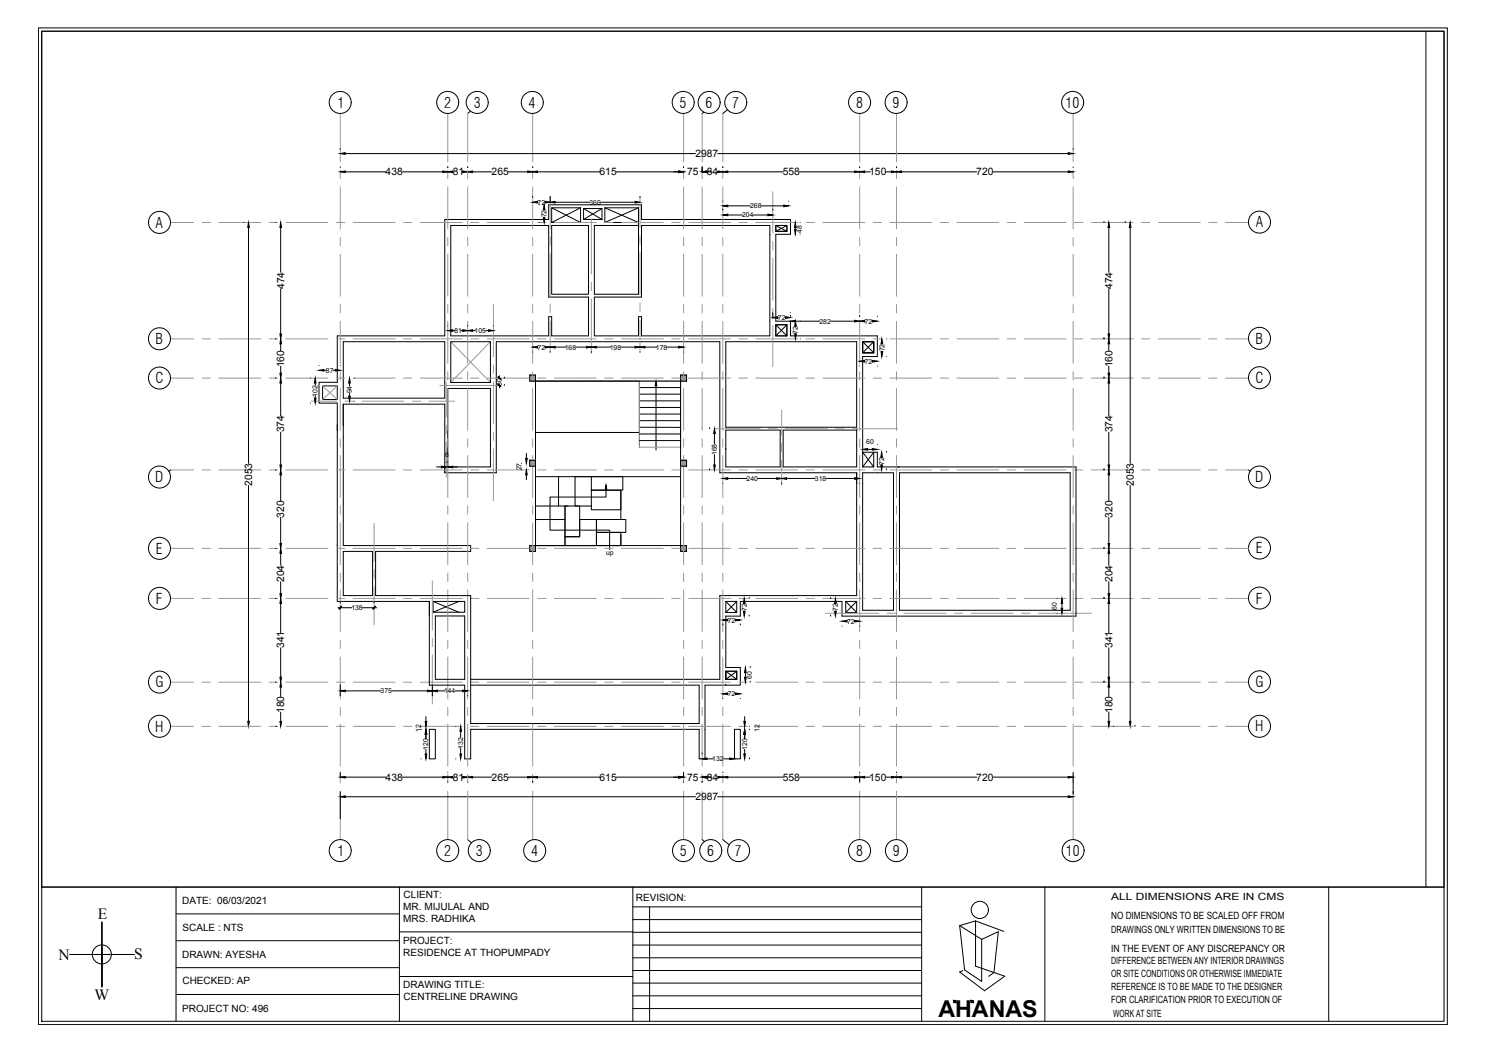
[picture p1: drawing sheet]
<svg xmlns="http://www.w3.org/2000/svg" width="420mm" height="297mm" viewBox="0 0 420 297" stroke-linecap="round" stroke-linejoin="round" font-family="sans-serif">
<defs><g id="words">
<text font-size="6.6" x="265.3" y="287.5">AHANAS</text>
<g font-size="4.4">
<text x="27.7" y="259.8">E</text>
<text x="16.6" y="271.3">N</text>
<text x="38" y="271.1">S</text>
<text x="26.7" y="282.7">W</text>
</g>
<g font-size="4.2">
<text x="95.4" y="30.5">1</text>
<text x="125.6" y="30.5">2</text>
<text x="133.9" y="30.4">3</text>
<text x="149.5" y="30.5">4</text>
<text x="192.1" y="30.4">5</text>
<text x="199.5" y="30.4">6</text>
<text x="207" y="30.5">7</text>
<text x="242" y="30.4">8</text>
<text x="252.3" y="30.4">9</text>
<text x="301.3" y="30.4">10</text>
<text x="44" y="64.4">A</text>
<text x="355" y="64.3">A</text>
<text x="43.9" y="97.3">B</text>
<text x="355" y="97.1">B</text>
<text x="43.9" y="108.3">C</text>
<text x="355" y="108.3">C</text>
<text x="43.9" y="136.3">D</text>
<text x="354.9" y="136.3">D</text>
<text x="44.1" y="156.5">E</text>
<text x="355.1" y="156.4">E</text>
<text x="44.1" y="170.6">F</text>
<text x="355.1" y="170.6">F</text>
<text x="43.9" y="194.3">G</text>
<text x="355" y="194.1">G</text>
<text x="43.9" y="206.8">H</text>
<text x="354.9" y="206.7">H</text>
<text x="95.4" y="241.9">1</text>
<text x="125.6" y="241.9">2</text>
<text x="134.5" y="241.9">3</text>
<text x="150.2" y="241.9">4</text>
<text x="192.3" y="241.9">5</text>
<text x="199.9" y="241.9">6</text>
<text x="207.8" y="241.9">7</text>
<text x="242" y="241.9">8</text>
<text x="252.5" y="241.9">9</text>
<text x="301.4" y="241.9">10</text>
</g>
<g font-size="2.9">
<text x="196.6" y="44.4">2987</text>
<text x="109" y="49.6">438</text>
<text x="128" y="49.6">81</text>
<text x="139" y="49.6">265</text>
<text x="169.5" y="49.6">615</text>
<text x="194.3" y="49.6">75</text>
<text x="199.8" y="49.6">84</text>
<text x="221.3" y="49.6">558</text>
<text x="245.8" y="49.6">150</text>
<text x="276" y="49.6">720</text>
<text x="80.4" y="81.7" transform="rotate(-90 80.4 81.7)">474</text>
<text x="314.6" y="81.7" transform="rotate(-90 314.6 81.7)">474</text>
<text x="80.4" y="103.8" transform="rotate(-90 80.4 103.8)">160</text>
<text x="314.6" y="103.8" transform="rotate(-90 314.6 103.8)">160</text>
<text x="80.4" y="122.2" transform="rotate(-90 80.4 122.2)">374</text>
<text x="314.6" y="122.2" transform="rotate(-90 314.6 122.2)">374</text>
<text x="71.3" y="137.3" transform="rotate(-90 71.3 137.3)">2053</text>
<text x="320.6" y="137.3" transform="rotate(-90 320.6 137.3)">2053</text>
<text x="80.4" y="146.3" transform="rotate(-90 80.4 146.3)">320</text>
<text x="314.6" y="146.3" transform="rotate(-90 314.6 146.3)">320</text>
<text x="80.4" y="164.5" transform="rotate(-90 80.4 164.5)">204</text>
<text x="314.6" y="164.5" transform="rotate(-90 314.6 164.5)">204</text>
<text x="80.4" y="183.2" transform="rotate(-90 80.4 183.2)">341</text>
<text x="314.6" y="183.2" transform="rotate(-90 314.6 183.2)">341</text>
<text x="80.4" y="201.6" transform="rotate(-90 80.4 201.6)">180</text>
<text x="314.6" y="201.6" transform="rotate(-90 314.6 201.6)">180</text>
<text x="109" y="220.7">438</text>
<text x="128" y="220.7">81</text>
<text x="139" y="220.7">265</text>
<text x="169.5" y="220.7">615</text>
<text x="194.3" y="220.7">75</text>
<text x="199.8" y="220.7">84</text>
<text x="221.3" y="220.7">558</text>
<text x="245.8" y="220.7">150</text>
<text x="276" y="220.7">720</text>
<text x="196.6" y="226.2">2987</text>
</g>
<g font-size="2.8">
<text x="51.5" y="255.5">DATE: 06/03/2021</text>
<text x="114" y="257.1">MR. MIJULAL AND</text>
<text x="114.1" y="253.7">CLIENT:</text>
<text x="179.8" y="254.6">REVISION:</text>
<text x="314.2" y="254.3">ALL DIMENSIONS ARE IN CMS</text>
<text x="51.6" y="263.1">SCALE : NTS</text>
<text x="114" y="260.5">MRS. RADHIKA</text>
<text x="314.2" y="263.7">DRAWINGS ONLY WRITTEN DIMENSIONS TO BE</text>
<text x="314.2" y="259.7">NO DIMENSIONS TO BE SCALED OFF FROM</text>
<text x="114" y="266.7">PROJECT:</text>
<text x="314.2" y="269">IN THE EVENT OF ANY DISCREPANCY OR</text>
<text x="51.5" y="270.7">DRAWN: AYESHA</text>
<text x="114" y="270.1">RESIDENCE AT THOPUMPADY</text>
<text x="314.2" y="272.4">DIFFERENCE BETWEEN ANY INTERIOR DRAWINGS</text>
<text x="51.6" y="278.2">CHECKED: AP</text>
<text x="114" y="279.2">DRAWING TITLE:</text>
<text x="314.2" y="279.9">REFERENCE IS TO BE MADE TO THE DESIGNER</text>
<text x="314.2" y="276.2">OR SITE CONDITIONS OR OTHERWISE IMMEDIATE</text>
<text x="51.5" y="286.1">PROJECT NO: 496</text>
<text x="114.1" y="282.6">CENTRELINE DRAWING</text>
<text x="314.2" y="283.6">FOR CLARIFICATION PRIOR TO EXECUTION OF</text>
<text x="314.7" y="287.3">WORK AT SITE</text>
</g>
<g font-size="1.9">
<text x="152" y="57.8">72</text>
<text x="166.7" y="57.8">366</text>
<text x="212.1" y="58.9">268</text>
<text x="154.5" y="61.4" transform="rotate(-90 154.5 61.4)">72</text>
<text x="209.8" y="61.4">204</text>
<text x="226.7" y="65.8" transform="rotate(-90 226.7 65.8)">48</text>
<text x="128.5" y="94.1">81</text>
<text x="134.2" y="94.1">105</text>
<text x="219.9" y="90.4">72</text>
<text x="225.6" y="94.3" transform="rotate(-90 225.6 94.3)">72</text>
<text x="231.7" y="91.5">282</text>
<text x="244.5" y="91.5">72</text>
<text x="152" y="98.8">72</text>
<text x="159.7" y="98.8">168</text>
<text x="172.4" y="98.8">198</text>
<text x="185.4" y="98.8">178</text>
<text x="250" y="99.3" transform="rotate(-90 250 99.3)">72</text>
<text x="92.1" y="105.3">87</text>
<text x="244.5" y="102.8">72</text>
<text x="89.8" y="112.1" transform="rotate(-90 89.8 112.1)">102</text>
<text x="99.5" y="111.2" transform="rotate(-90 99.5 111.2)">94</text>
<text x="141.9" y="109" transform="rotate(-90 141.9 109)">30</text>
<text x="244.9" y="125.6">60</text>
<text x="125.8" y="129.1">6</text>
<text x="202.7" y="128.7" transform="rotate(-90 202.7 128.7)">168</text>
<text x="250" y="131.4" transform="rotate(-90 250 131.4)">72</text>
<text x="147.4" y="132.9" transform="rotate(-90 147.4 132.9)">27</text>
<text x="211.1" y="135.9">240</text>
<text x="230.4" y="135.9">318</text>
<text x="171.4" y="156.9">up</text>
<text x="99.3" y="172.4">138</text>
<text x="211.1" y="172.7" transform="rotate(-90 211.1 172.7)">72</text>
<text x="236.9" y="172.7" transform="rotate(-90 236.9 172.7)">72</text>
<text x="298.8" y="172.3" transform="rotate(-90 298.8 172.3)">60</text>
<text x="205.8" y="176">72</text>
<text x="239.5" y="176.2">72</text>
<text x="212.5" y="191.9" transform="rotate(-90 212.5 191.9)">60</text>
<text x="107.6" y="195.9">375</text>
<text x="125.5" y="196">144</text>
<text x="205.8" y="196.8">72</text>
<text x="119" y="206.9" transform="rotate(-90 119 206.9)">12</text>
<text x="214.7" y="206.9" transform="rotate(-90 214.7 206.9)">12</text>
<text x="121.1" y="212" transform="rotate(-90 121.1 212)">120</text>
<text x="130.9" y="211.6" transform="rotate(-90 130.9 211.6)">132</text>
<text x="201.4" y="215.2">132</text>
<text x="211.2" y="212" transform="rotate(-90 211.2 212)">120</text>
</g>
</g></defs>
<!-- layer: ADFS_WALL -->
<g fill="none" stroke="#000" stroke-width=".28">
<path d="M156 58.7h8.2v4.2h-8.2zM165 58.9h5.2v3.1h-5.2zM125.8 62h29.3v-4.1h26.3v4.1h42.1v4.2h-4.1v24.6h4.1v4.1h24.6v5.9h-4.2v31.2h3.1v-4.2h1.1v4.2h56.1v42.1h-66.1v-4.1h-28.8v4.1h-4.1v14.6h4.1v4.9h-10v20.9h-1.6v-8.4h-64.6v8.4h-1.7v-20.9h-10v-23.6h-26v-56.1h-5.2v-5.9h5.2v-13.1h30.4zM127.5 63.7h27.6v20.3h11.3v10.9h-10.4v-5.4h-.9v5.4h-27.6zM156 63.7h10.4v19.5h-10.4zM180.5 62.9h-9.5v-4.2h9.5v24.5h-12.5v-19.5h12.5M181.4 63.7h36.3v31.2h-36.3v-5.4h-.9v5.4h-12.5v-10.9h13.4zM219.4 63.7h3.1v1.7h-3.1zM97.1 96.6h28.7v15.9h-28.7zM127.5 96.6h11.2v11.5h-11.2zM205.2 96.6h37v24.1h-37zM219.4 91.8h3.1v3.1h-3.1z"/>
<path d="M243.9 96.6h3.1v3.1h-3.1zM91.2 109.1h4.2v3.8h-4.2zM126.6 109.8h12.1v22.2h-12.1zM149.8 106h1.6v1.7h-1.6zM151.4 107.7h41v46.5h-41zM192.4 106h1.7v1.7h-1.7zM126.6 132h.1M149.8 130.1h1.6v1.7h-1.6zM192.4 130.1h1.7v1.7h-1.7zM205.2 127.1h.1M205.2 121.6h15.4v10.4h-15.4zM221.4 121.6h20.8v10.4h-20.8z"/>
<path d="M242.2 121.6h.1M243.9 133.6h8.7v38.9h-8.7zM254.3 133.6h48.3v38.9h-48.3zM97.1 155.8h8.3v12.5h-8.3zM149.8 154.2h1.6v1.6h-1.6zM192.4 154.2h1.7v1.6h-1.7zM122.5 170h8.9v3h-8.9zM123.1 174.1h8.3v17.9h-8.3zM205.2 170h3.1v3.1h-3.1zM239.1 170h3.1v3.1h-3.1zM133.1 192h70.4v-23.7h38.7v-34.7h-38.7v-37h-63.2v37h-14.5v-19.4h-28.7v40h36v1.6h-26.9v12.5h26.9v36.2h64.6v-10.9h-64.6M205.2 193.6h.1"/>
<path d="M205.2 189.7h3.1v2.3h-3.1zM121.4 206.1h1.7v8.4h-1.7zM207.7 206.1h1.6v8.4h-1.6z"/>
</g>
<g fill="none" stroke="#989898" stroke-width=".28">
<path d="M127.5 96.6l11.2 11.5M138.7 96.6l-11.2 11.5M91.2 109.1l4.2 3.8M95.4 109.1l-4.2 3.8M149.8 106h.1M149.8 106.3l.3-.3-.3 .4M149.8 107.2l1.2-1.2-1.2 1.3M149.8 107.7l1.6-1.7-1.6 1.7M149.8 106v.1M149.8 107.7l1.6-1.6-1.6 1.6M149.9 106l-.1 .2 .1-.2M150 106l-.2 .2"/>
<path d="M150.1 106l-.3 .4M150.2 106l-.4 .5M150.2 107.7l1.2-1.2zM150.3 106l-.5 .6M150.3 107.7l1.1-1.1zM150.4 106l-.6 .7 .6-.7M150.5 106l-.7 .7M150.5 106l-.7 .8zM150.6 106l-.8 .9M150.6 107.7l.8-.8-.8 .8M150.7 106l-.9 1M150.7 107.7l.7-.8-.7 .8"/>
<path d="M150.7 106l-.9 1.1M150.8 106l-1 1.1zM150.9 106l-1.1 1.2M151 106l-1.2 1.4M151 107.7l.4-.4zM151.1 106l-1.3 1.5M151.1 107.7l.3-.3zM151.2 106l-1.4 1.5M151.3 106l-1.5 1.6 1.5-1.6M151.4 106l-1.6 1.7zM151.4 106.1l-1.6 1.6M151.4 106.1l-1.5 1.6z"/>
<path d="M151.4 106.3l-1.5 1.4M151.4 106.4l-1.4 1.3M151.4 106.4l-1.3 1.3M151.4 106.5l-1.1 1.2M151.4 106.6l-1 1.1 1-1M151.4 106.7l-1 1M151.4 106.8l-.9 .9M151.4 106.9l-.7 .8M151.4 107l-.7 .7zM151.4 107.1l-.6 .6M151.4 107.2l-.5 .5M151.4 107.3l-.5 .4"/>
<path d="M151.4 107.4l-.3 .3M151.4 107.5l-.2 .2 .2-.2M151.4 107.6l-.2 .1M151.4 107.7h-.1M151.4 107.7h.1M192.4 106h.1M192.4 106.1h.1M192.4 106.2l.2-.2zM192.4 106.3l.3-.3zM192.4 106.3l.4-.3-.4 .4M192.4 106.4l.4-.4zM192.4 106.4l.5-.4z"/>
<path d="M192.4 106.6l.6-.6zM192.4 106.7l.7-.7zM192.4 106.7l.8-.7zM192.4 106.9l1-.9zM192.4 107l1-1zM192.4 107.1l1.1-1.1zM192.4 107.2l1.2-1.2-1.2 1.2M192.4 107.2l1.3-1.2zM192.4 107.3l1.3-1.3zM192.4 107.4l1.4-1.4zM192.4 107.5l1.5-1.5zM192.4 107.6l1.6-1.6z"/>
<path d="M192.4 107.7l1.7-1.7-1.6 1.7M192.4 107.7l1.7-1.7-1.7 1.7M192.5 106l-.1 .1M192.6 106l-.2 .1M192.6 107.7l1.5-1.5-1.4 1.5M192.6 106l-.2 .2M192.7 107.7l1.4-1.4zM192.8 107.7l1.3-1.3zM192.9 106l-.5 .4M192.9 107.7l1.2-1.2zM192.9 106l-.5 .5M193 106l-.6 .6"/>
<path d="M193.1 106l-.7 .7M193.2 106l-.8 .8M193.3 107.7l.8-.8zM193.3 106l-.9 .8M193.4 107.7l.7-.8zM193.4 106l-1 1M193.5 106l-1.1 1.1M193.7 107.7l.4-.5zM193.7 106l-1.3 1.3M193.7 107.7l.4-.4zM193.8 106l-1.4 1.4M193.9 106l-1.5 1.5"/>
<path d="M194 106l-1.6 1.5M194 106l-1.6 1.6M194 107.7h.1M194.1 106.1l-1.6 1.6M194.1 106.4l-1.3 1.3M194.1 106.4l-1.2 1.3M194.1 106.5l-1.2 1.2 1.2-1.1M194.1 106.7l-1 1M194.1 106.7l-.9 1M194.1 106.8l-.9 .9zM194.1 106.8l-.9 .9M194.1 106.9l-.8 .8"/>
<path d="M194.1 107l-.7 .7M194.1 107.1l-.7 .6M194.1 107.2l-.6 .5M194.1 107.2l-.5 .5M194.1 107.3l-.4 .4M194.1 107.4l-.3 .3M194.1 107.4l-.3 .3zM194.1 107.5l-.2 .2 .2-.2M194.1 107.6l-.1 .1M194.1 107.7h.1M149.8 130.1h.1M149.8 130.1v.1"/>
<path d="M149.8 130.3l.2-.2-.2 .2M149.8 130.4l.3-.3-.3 .3M149.8 130.4l.3-.3-.3 .4M149.8 130.5l.4-.4zM149.8 130.6l.5-.5zM149.8 130.7l.6-.6zM149.8 130.8l.7-.7zM149.8 131l.9-.9-.9 .9M149.8 131.1l1-1-1 1M149.8 131.3l1.2-1.2-1.2 1.2M149.8 131.4l1.3-1.3zM149.8 131.5l1.4-1.4z"/>
<path d="M149.8 131.7l1.6-1.6zM149.8 131.8l1.6-1.7zM149.9 130.1l-.1 .1M150 130.1l-.2 .3M150.1 130.1l-.3 .3M150.2 130.1l-.4 .4M150.3 130.1l-.5 .5M150.4 130.1l-.6 .6 .6-.6M150.5 130.1l-.7 .7M150.6 130.1l-.8 .9M150.6 131.8l.8-.9-.8 .9M150.7 130.1l-.9 .9"/>
<path d="M150.7 130.1l-.9 1M150.8 130.1l-1 1.1M150.9 130.1l-1.1 1.2M151 130.1l-1.2 1.3M151 131.8l.4-.4zM151.1 130.1l-1.3 1.4M151.2 130.1l-1.4 1.5 1.5-1.5M151.3 130.1l-1.5 1.6M151.4 130.1l-1.6 1.7zM151.4 130.2l-1.6 1.6M151.4 130.3l-1.5 1.5M151.4 130.4l-1.4 1.4"/>
<path d="M151.4 130.5l-1.3 1.3M151.4 130.5l-1.2 1.3 1.2-1.2M151.4 130.7l-1.1 1.1M151.4 130.8l-1 1M151.4 130.9l-.9 .9M151.4 131l-.7 .8zM151.4 131.1l-.7 .7M151.4 131.2l-.6 .6M151.4 131.2l-.5 .6M151.4 131.3l-.5 .5M151.4 131.4l-.3 .4 .3-.3M151.4 131.5l-.2 .3"/>
<path d="M151.4 131.6l-.2 .2M151.4 131.7l-.1 .1M151.4 131.8h.1M192.4 130.1h.1M192.4 130.2l.2-.1-.2 .2M192.4 130.3l.3-.2-.3 .2M192.4 130.8l.8-.7-.8 .7M192.4 131.2l1.2-1.1-1.2 1.1M192.4 131.6l1.6-1.5-1.6 1.5M192.4 131.7l1.7-1.6-1.7 1.6M192.4 131.8l1.7-1.7-1.6 1.7M192.5 131.8l1.6-1.7z"/>
<path d="M192.6 131.8l1.5-1.6-1.5 1.6M192.7 130.1l-.3 .3M192.8 130.1l-.4 .3M192.9 130.1l-.5 .4M192.9 131.8l1.2-1.3zM193 130.1l-.6 .5M193 131.8l1.1-1.2zM193.1 130.1l-.7 .6M193.2 130.1l-.8 .9 .9-.9M193.4 130.1l-1 .9M193.4 131.8l.7-.8zM193.4 131.8l.7-.8-.6 .8"/>
<path d="M193.5 130.1l-1.1 1M193.6 130.1l-1.2 1.1M193.7 130.1l-1.3 1.2M193.8 130.1l-1.4 1.3M193.9 130.1l-1.5 1.4M194 130.1l-1.6 1.5M194 130.1l-1.6 1.6M194.1 130.3l-1.4 1.5M194.1 130.4l-1.3 1.4 1.3-1.3M194.1 130.6l-1.2 1.2M194.1 130.7l-1.1 1.1M194.1 130.7l-1 1.1"/>
<path d="M194.1 130.8l-.9 1M194.1 130.9l-.8 .9M194.1 131l-.8 .8M194.1 131.2l-.5 .6M194.1 131.2l-.4 .6M194.1 131.3l-.4 .5M194.1 131.4l-.3 .4M194.1 131.5l-.3 .3zM194.1 131.5l-.2 .3M194.1 131.5l-.1 .3M194.1 131.6l-.1 .2M194.1 131.7v.1"/>
<path d="M149.8 154.2h.1M149.8 154.4l.2-.2zM149.8 154.5l.3-.3zM149.8 154.6l.4-.4-.4 .4M149.8 154.7l.6-.5-.6 .5M149.8 154.7l.5-.5-.5 .5M149.8 154.8l.6-.6zM149.8 154.9l.7-.7zM149.8 155l.8-.8-.8 .8M149.8 155.1l.9-.9-.9 .9M149.8 155.2l1-1zM149.8 155.3l1.1-1.1z"/>
<path d="M149.8 155.5l1.3-1.3-1.3 1.3M149.8 155.5l1.4-1.3-1.4 1.4M149.8 155.5l1.4-1.3-1.4 1.3M149.8 155.6l1.4-1.4zM149.8 155.7l1.5-1.5zM149.8 155.8l1.6-1.6zM149.8 155.8l1.6-1.6-1.6 1.6M149.8 154.2v.1M149.8 155.8l1.6-1.6-1.5 1.6M149.9 154.2l-.1 .1zM149.9 155.8l1.5-1.5-1.5 1.5M149.9 154.2l-.1 .2"/>
<path d="M150 154.2l-.2 .2M150.1 154.2l-.3 .3M150.1 155.8l1.3-1.3-1.3 1.3M150.2 154.2l-.4 .4M150.2 155.8l1.2-1.2-1.2 1.2M150.3 155.8l1.1-1.1-1.1 1.1M150.4 155.8l1-1-1 1M150.4 154.2l-.6 .6M150.5 154.2l-.7 .8 .8-.8M150.6 155.8l.8-.8-.8 .8M150.7 154.2l-.9 .8M150.7 155.8l.7-.7-.7 .7"/>
<path d="M150.7 154.2l-.9 .9M150.7 155.8l.7-.6-.7 .6M150.8 154.2l-1 1M150.8 155.8l.6-.6-.5 .6M150.8 155.8l.6-.5-.6 .5M150.9 154.2l-1.1 1.1M150.9 154.2l-1.1 1.2M151 154.2l-1.2 1.2M151 155.8l.4-.3-.4 .3M151.1 155.8l.3-.3-.3 .3M151.2 155.8l.2-.2-.2 .2M151.2 154.2l-1.4 1.5"/>
<path d="M151.3 154.2l-1.5 1.6M151.4 154.2l-1.6 1.6zM151.4 154.4l-1.4 1.4zM151.4 154.4l-1.4 1.4M151.4 154.5l-1.3 1.3M151.4 154.6l-1.3 1.2M151.4 154.7l-1.2 1.1M151.4 154.7l-1.1 1.1M151.4 154.8l-1 1M151.4 154.8l-1 1zM151.4 154.9l-.9 .9 .9-.8M151.4 155l-.8 .8"/>
<path d="M151.4 155.1l-.7 .7M151.4 155.3l-.5 .5zM151.4 155.3l-.5 .5M151.4 155.4l-.4 .4M151.4 155.5l-.3 .3M151.4 155.6l-.2 .2M151.4 155.7l-.1 .1zM151.4 155.7l-.1 .1M151.4 155.8h.1M192.4 154.2h.1M192.4 154.3l.2-.1-.2 .1M192.4 154.4l.3-.2z"/>
<path d="M192.4 154.5l.4-.3zM192.4 154.6l.5-.4zM192.4 154.7l.5-.5zM192.4 154.8l.7-.6-.7 .6M192.4 154.9l.8-.7zM192.4 155l.8-.8zM192.4 155l.9-.8zM192.4 155.1l1-.9zM192.4 155.3l1.1-1.1-1.1 1.1M192.4 155.3l1.2-1.1zM192.4 155.5l1.4-1.3zM192.4 155.6l1.5-1.4-1.5 1.4"/>
<path d="M192.4 155.7l1.6-1.5zM192.4 155.8l1.7-1.6zM192.4 155.8l1.7-1.6-1.7 1.6M192.5 154.2h-.1M192.6 154.2l-.2 .1M192.6 155.8l1.5-1.5-1.5 1.5M192.6 154.2l-.2 .2M192.6 155.8l1.5-1.4-1.5 1.4M192.7 154.2l-.3 .2M192.7 155.8l1.4-1.3-1.4 1.3M192.8 154.2l-.4 .3M192.9 154.2l-.5 .4"/>
<path d="M192.9 155.8l1.2-1.2-1.2 1.2M192.9 154.2l-.5 .6 .7-.6-.7 .6M192.9 155.8l1.2-1.1-1.2 1.1M193 155.8l1.1-1-1.1 1M193.1 155.8l1-.9-1 .9M193.2 154.2l-.8 .7M193.2 155.8l.9-.8-.9 .8M193.2 154.2l-.8 .8M193.3 154.2l-.9 .9M193.3 155.8l.8-.7-.8 .7M193.4 154.2l-1 1M193.4 155.8l.7-.6-.7 .6"/>
<path d="M193.5 154.2l-1.1 1M193.5 155.8l.6-.5-.6 .5M193.5 154.2l-1.1 1.1M193.6 155.8l.5-.5-.5 .5M193.6 154.2l-1.2 1.2M193.7 154.2l-1.3 1.2zM193.7 155.8l.4-.4-.4 .4M193.7 154.2l-1.3 1.3M193.8 154.2l-1.4 1.5 1.6-1.5-1.6 1.5M193.8 155.8l.3-.3-.3 .3M193.9 155.8l.2-.2-.2 .2M194 155.8l.1-.1-.1 .1"/>
<path d="M194 154.2l-1.6 1.6M194 155.8h.1M194.1 154.2l-1.6 1.6zM194.1 154.3l-1.6 1.5M194.1 154.4l-1.5 1.4M194.1 154.4l-1.4 1.4M194.1 154.5l-1.3 1.3M194.1 154.6l-1.3 1.2M194.1 154.7l-1.2 1.1M194.1 154.7l-1.1 1.1M194.1 154.8l-1 1M194.1 155l-.9 .8 .9-.9-.9 .9"/>
<path d="M194.1 155.1l-.7 .7M194.1 155.2l-.7 .6M194.1 155.3l-.6 .5M194.1 155.4l-.5 .4M194.1 155.4l-.4 .4M194.1 155.5l-.4 .3M194.1 155.6l-.3 .2M194.1 155.7l-.2 .1M194.1 155.8h-.1M194.1 155.8h.1"/>
</g>
<!-- layer: ADFS_FURNITURE INTERIOR -->
<path d="M191.2 63.7h2.2" fill="none" stroke="#000" stroke-width=".28"/>
<!-- layer: ADFS_ELE4 -->
<g fill="none" stroke="#000" stroke-width=".28">
<path d="M219.4 63.7l3.1 1.7M222.5 63.7l-3.1 1.7M219.4 91.8l3.1 3.1M222.5 91.8l-3.1 3.1M243.9 96.6l3.1 3.1M247 96.6l-3.1 3.1M243.9 132l3.1-4.2h-3.1l3.1 4.2M122.5 170l7.2 3M129.7 170l-7.2 3M205.2 170l3.1 3.1M208.3 170l-3.1 3.1M239.1 170l3.1 3.1"/>
<path d="M242.2 170l-3.1 3.1M205.2 189.7l3.1 2.3M208.3 189.7l-3.1 2.3"/>
</g>
<!-- layer: ADFS_ELE3 -->
<path d="M156 58.7l8.2 4.2M164.2 58.7l-8.2 4.2M165 58.9l5.2 3.1M170.2 58.9l-5.2 3.1M171 58.7l9.5 4.2M180.5 58.7l-9.5 4.2" fill="none" stroke="#000" stroke-width=".28"/>
<!-- layer: ADFS_WINDOW -->
<g fill="none" stroke="#000" stroke-width=".28">
<path d="M180.8 107.7v18.7M180.8 109.5h11.6M180.8 111.4h11.6M180.8 113.3h11.6M180.8 115.2h11.6M180.8 117h11.6M180.8 118.9h11.6M151.4 122.2h29.4M151.4 134.7h41M157.9 134.7v8.3h2.7M167.2 134.7h-4.6v8.3h4.6v1.1h8.3v-5.6M167.2 134.7h8.9v3.8h-8.9z"/>
<path d="M167.2 138.5h8.3M167.2 138.5v4.5M175.5 138.5v8.3M180.8 120.7l11.6 .1M180.8 122.7h11.6M180.8 124.5h11.6M151.4 146.8h8.4v7.4h-8.4zM157.9 143h-6.5v3.8h8.4v-3.8M159.8 143h4.1v8.7h-4.1zM163.9 146.8h4.7v7.4h-8.8v-2.5h4.1zM168.6 150.5h6.9v3.7h-6.9zM168.6 146.8h8.3v3.7h-8.3z"/>
<path d="M175.5 151.1v3.1"/>
</g>
<!-- layer: 0area -->
<g fill="none" stroke="#000" stroke-width=".28">
<path d="M151.4 108.3v.1M151.4 108.5v.1M151.4 108.7v.6M151.4 109.4v.2M151.4 109.7v.1M151.4 109.9v.6M151.4 110.6v.2M151.4 110.9v.1M151.4 111.1v.6M151.4 111.8v.1M151.4 112.1v.1M151.4 112.3v.6"/>
<path d="M151.4 113v.1M151.4 113.3h.1M151.4 113.5v.6M151.4 114.2v.1M151.4 114.4v.1M151.4 114.7v.5M151.4 115.4v.1M151.4 115.6v.1M151.4 115.8v.6M151.4 116.6v.1M151.4 116.8v.1M151.4 117v.6"/>
<path d="M151.4 117.7v.2M151.4 118v.1M151.4 118.2v.6M151.4 118.9v.2M151.4 119.2v.1M151.4 119.4v.6M152.2 107.7h-.8v.4M152.3 107.7h.1M152.5 107.7h.1M152.8 107.7h.6M153.5 107.7h.1M153.7 107.7h.1"/>
<path d="M154 107.7h.5M154.7 107.7h.1M154.9 107.7h.1M155.1 107.7h.6M155.9 107.7h.1M156.1 107.7h.1M156.3 107.7h.6M157 107.7h.2M157.3 107.7h.1M157.5 107.7h.6M158.2 107.7h.2M158.4 107.7h.2"/>
<path d="M158.7 107.7h.6M159.4 107.7h.1M159.6 107.7h.2M159.9 107.7h.6M160.6 107.7h.1M160.8 107.7h.1M161.1 107.7h.6M161.8 107.7h.1M162 107.7h.1M162.2 107.7h.6M163 107.7h.1M163.2 107.7h.1"/>
<path d="M163.4 107.7h.6M164.2 107.7h.1M164.4 107.7h.1M164.6 107.7h.6M165.3 107.7h.2M165.6 107.7h.1M165.8 107.7h.6M166.5 107.7h.2M166.7 107.7h.2M167 107.7h.6M167.7 107.7h.1M168 107.7h.1"/>
<path d="M168.2 107.7h.6M168.9 107.7h.1M169.1 107.7h.1M169.4 107.7h.6M170.1 107.7h.1M170.3 107.7h.1M170.5 107.7h.6M171.3 107.7h.1M171.5 107.7h.1M171.7 107.7h.6M172.5 107.7h.1M172.7 107.7h.1"/>
<path d="M172.9 107.7h.6M173.6 107.7h.2M173.9 107.7h.1M174.1 107.7h.6M174.8 107.7h.1M175.1 107.7h.1M175.3 107.7h.6M176 107.7h.1M176.3 107.7h.1M176.5 107.7h.6M177.2 107.7h.1M177.4 107.7h.1"/>
<path d="M177.7 107.7h.6M178.4 107.7h.1M178.6 107.7h.1M178.8 107.7h.6M179.6 107.7h.1M179.8 107.7h.1M180 107.7h.8v.4M180.8 108.3v.1M180.8 108.5v.1M180.8 108.7v.6M180.8 109.4v.2M180.8 109.7v.1"/>
<path d="M180.8 109.9v.6M180.8 110.6v.2M180.8 110.9v.1M180.8 111.1v.6M180.8 111.8v.1M180.8 112.1v.1M180.8 112.3v.6M180.8 113v.1M180.8 113.3h.1M180.8 113.5v.6M180.8 114.2v.1M180.8 114.4v.1"/>
<path d="M180.8 114.7v.5M180.8 115.4v.1M180.8 115.6v.1M180.8 115.8v.6M180.8 116.6v.1M180.8 116.8v.1M180.8 117v.6M180.8 117.7v.2M180.8 118v.1M180.8 118.2v.6M180.8 118.9v.2M180.8 119.2v.1"/>
<path d="M180.8 119.4v.6M185.5 109.1v18.1M151.4 121.8v.4h.8M151.4 120.1v.1M151.4 120.4v.1M151.4 120.6v.6M151.4 121.3v.1M151.4 121.6v.1M152.3 122.2h.1M152.5 122.2h.1M152.8 122.2h.6M153.5 122.2h.1"/>
<path d="M153.7 122.2h.1M154 122.2h.5M154.7 122.2h.1M154.9 122.2h.1M155.1 122.2h.6M155.9 122.2h.1M156.1 122.2h.1M156.3 122.2h.6M157 122.2h.2M157.3 122.2h.1M157.5 122.2h.6M158.2 122.2h.2"/>
<path d="M158.4 122.2h.2M158.7 122.2h.6M159.4 122.2h.1M159.6 122.2h.2M159.9 122.2h.6M160.6 122.2h.1M160.8 122.2h.1M161.1 122.2h.6M161.8 122.2h.1M162 122.2h.1M162.2 122.2h.6M163 122.2h.1"/>
<path d="M163.2 122.2h.1M163.4 122.2h.6M164.2 122.2h.1M164.4 122.2h.1M164.6 122.2h.6M165.3 122.2h.2M165.6 122.2h.1M165.8 122.2h.6M166.5 122.2h.2M166.7 122.2h.2M167 122.2h.6M167.7 122.2h.1"/>
<path d="M168 122.2h.1M168.2 122.2h.6M168.9 122.2h.1M169.1 122.2h.1M169.4 122.2h.6M170.1 122.2h.1M170.3 122.2h.1M170.5 122.2h.6M171.3 122.2h.1M171.4 138.5v2h-15.9v9.3h16.9v5.5M171.5 122.2h.1M171.7 122.2h.6"/>
<path d="M172.5 122.2h.1M172.7 122.2h.1M172.9 122.2h.6M173.6 122.2h.2M173.9 122.2h.1M174.1 122.2h.6M174.8 122.2h.1M175.1 122.2h.1M175.3 122.2h.6M176 122.2h.1M176.3 122.2h.1M176.5 122.2h.6"/>
<path d="M177.2 122.2h.1M177.4 122.2h.1M177.7 122.2h.6M178.4 122.2h.1M178.6 122.2h.1M178.8 122.2h.6M179.6 122.2h.1M179.8 122.2h.1M180.8 121.8v.4h-.8M180.8 120.1v.1M180.8 120.4v.1M180.8 120.6v.6"/>
<path d="M180.8 121.3v.1M180.8 121.6v.1M151.4 154.2h.9M152.4 154.2h.2M152.6 154.2h.2M152.9 154.2h.6M153.6 154.2h.1M153.9 154.2h.1M154.1 154.2h.6M154.8 154.2h.1M155.1 154.2h.1M155.3 154.2h.6"/>
<path d="M156 154.2h.1M156.2 154.2h.1M156.4 154.2h.6M157.2 154.2h.1M157.4 154.2h.1M157.6 154.2h.6M158.4 154.2h.1M158.6 154.2h.1M158.8 154.2h.6M159.5 154.2h.2M159.8 154.2h.1M160 154.2h.6"/>
<path d="M160.7 154.2h.2M161 154.2h.1M161.2 154.2h.6M161.9 154.2h.1M162.2 154.2h.1M162.4 154.2h.6M163.1 154.2h.1M163.4 154.2h.1M163.6 154.2h.6M164.3 154.2h.1M164.5 154.2h.1M164.7 154.2h.6"/>
<path d="M165.5 154.2h.1M165.7 154.2h.1M165.9 154.2h.6M166.7 154.2h.1M166.9 154.2h.1M167.1 154.2h.6M167.8 154.2h.2M168.1 154.2h.1M168.3 154.2h.6M169 154.2h.1M169.3 154.2h.1M169.5 154.2h.6"/>
<path d="M170.2 154.2h.1M170.5 154.2h.1M170.7 154.2h.6M171.4 154.2h.1M171.6 154.2h.1M171.9 154.2h.6M172.6 154.2h.1M172.8 154.2h.1M173 154.2h.6M173.8 154.2h.1M174 154.2h.1M174.2 154.2h.9"/>
</g>
<path d="M185.5 107.7l.2 1.4h-.5zM171.4 137.1l.2 1.4h-.5z" fill="#000" stroke="#000" stroke-width=".28"/>
<g fill="none" stroke="#989898" stroke-width=".28">
<path d="M180.8 108.6v.1M180.8 108.8v.1M180.8 109v.6M180.8 109.7v.2M180.8 110v.1M180.8 110.2v.6M180.8 110.9v.2M180.8 111.2v.1M180.8 111.4v.6M180.8 112.1v.1M180.8 112.4v.1M180.8 112.6v.6"/>
<path d="M180.8 113.3v.1M180.8 113.6v.1M180.8 113.8v.6M180.8 114.5v.1M180.8 114.7v.2M180.8 114.9v.6M180.8 115.7v.1M180.8 115.9v.1M180.8 116.1v.6M180.8 116.9v.1M180.8 117.1v.1M180.8 117.3v.6"/>
<path d="M180.8 118v.2M180.8 118.3v.1M180.8 118.5v.6M180.8 119.2v.2M180.8 119.5v.1M180.8 119.7v.6M181.6 107.7h-.8v.7M181.7 107.7h.1M181.9 107.7h.2M182.2 107.7h.6M182.9 107.7h.1M183.1 107.7h.1"/>
<path d="M183.4 107.7h.6M184.1 107.7h.1M184.3 107.7h.1M184.6 107.7h.6M185.2 107.7h.2M185.5 107.7h.1M185.7 107.7h.6M186.4 107.7h.1M186.7 107.7h.1M186.9 107.7h.6M187.6 107.7h.1M187.9 107.7h.1"/>
<path d="M188.1 107.7h.6M188.8 107.7h.1M189 107.7h.2M189.3 107.7h.6M190 107.7h.1M190.2 107.7h.2M190.5 107.7h.6M191.2 107.7h.1M191.4 107.7h.1M191.7 107.7h.7v.7M192.4 108.6v.1M192.4 108.8v.1"/>
<path d="M192.4 109v.6M192.4 109.7v.2M192.4 110v.1M192.4 110.2v.6M192.4 110.9v.2M192.4 111.2v.1M192.4 111.4v.6M192.4 112.1v.1M192.4 112.4v.1M192.4 112.6v.6M192.4 113.3v.1M192.4 113.6v.1"/>
<path d="M192.4 113.8v.6M192.4 114.5v.1M192.4 114.7v.2M192.4 114.9v.6M192.4 115.7v.1M192.4 115.9v.1M192.4 116.1v.6M192.4 116.9v.1M192.4 117.1v.1M192.4 117.3v.6M192.4 118v.2M192.4 118.3v.1"/>
<path d="M192.4 118.5v.6M192.4 119.2v.2M192.4 119.5v.1M192.4 119.7v.6M180.8 125.7v.7h.8M180.8 120.4v.1M180.8 120.7v.1M180.8 120.9v.6M180.8 121.6v.1M180.8 121.8v.2M180.8 122.1v.6M180.8 122.8v.1"/>
<path d="M180.8 123v.2M180.8 123.2v.7M180.8 124v.1M180.8 124.2v.1M180.8 124.5v.6M180.8 125.2v.1M180.8 125.4v.1M181.7 126.4h.1M181.9 126.4h.2M182.2 126.4h.6M182.9 126.4h.1M183.1 126.4h.1"/>
<path d="M183.4 126.4h.6M184.1 126.4h.1M184.3 126.4h.1M184.6 126.4h.6M185.2 126.4h.2M185.5 126.4h.1M185.7 126.4h.6M186.4 126.4h.1M186.7 126.4h.1M186.9 126.4h.6M187.6 126.4h.1M187.9 126.4h.1"/>
<path d="M188.1 126.4h.6M188.8 126.4h.1M189 126.4h.2M189.3 126.4h.6M190 126.4h.1M190.2 126.4h.2M190.5 126.4h.6M191.2 126.4h.1M191.4 126.4h.1M192.4 120.4v.1M192.4 120.7v.1M192.4 120.9v.6"/>
<path d="M192.4 121.6v.1M192.4 121.8v.2M192.4 122.1v.6M192.4 122.8v.1M192.4 123v.2M192.4 123.2v.7M192.4 124v.1M192.4 124.2v.1M192.4 124.5v.6M192.4 125.2v.1M192.4 125.4v.1M192.4 125.7v.7h-.7"/>
</g>
<!-- layer: CENTER -->
<g fill="none" stroke="#989898" stroke-width=".28">
<path d="M96.2 32.1v13.6M126.6 32.1v13.6M132.2 32.1v13.6M150.6 32.1v13.6M193.3 32.1v13.6M198.5 32.1v13.6M204.4 32.1v13.6M243.1 32.1v13.6M253.5 32.1v13.6M303.4 32.1v13.6M96.2 48.1v2.4M96.2 52.8v11.9"/>
<path d="M126.6 48.1v2.4M126.6 52.8v11.9M132.2 48.1v2.4M132.2 52.8v11.9M150.6 48.1v2.4M150.6 52.8v11.9M155.6 55.8v8.8M181 55.6v8.7M193.3 48.1v2.4M193.3 52.8v11.9M198.5 48.1v2.4M198.5 52.8v11.9"/>
<path d="M204.4 48.1v2.4M204.4 52.8v11.9M218.5 54.2v11.7M243.1 48.1v2.4M243.1 52.8v11.9M253.5 48.1v2.4M253.5 52.8v11.9M303.4 48.1v2.4M303.4 52.8v11.9M48.2 62.9h6.6M57.1 62.9h2.4M61.9 62.9h11.8"/>
<path d="M76.1 62.9h2.4M80.8 62.9h11.9M95.1 62.9h2.4M96.2 67.1v2.4M96.2 71.9v11.8M99.9 62.9h11.8M114.1 62.9h2.3M118.8 62.9h11.9M126.6 67.1v2.4M126.6 71.9v11.8M132.2 67.1v2.4M132.2 71.9v11.8"/>
<path d="M133 62.9h2.4M137.8 62.9h11.8M150.6 67.1v2.4M150.6 71.9v11.8M152 62.9h2.4M155.6 66.9v2.5M155.6 71.7v11.9M156.7 62.9h11.9M167.2 62v15.4M167.2 79.8v2.3M171 62.9h2.3M175.7 62.9h11.9"/>
<path d="M181 66.6v2.4M181 71.4v11.9M189.9 62.9h2.4M193.3 67.1v2.4M193.3 71.9v11.8M194.7 62.9h11.9M198.5 67.1v2.4M198.5 71.9v11.8M204.4 67.1v2.4M204.4 71.9v11.8M208.9 62.9h2.4M213.7 62.9h11.8"/>
<path d="M218.5 68.3v2.3M218.5 73v11.9M227.9 62.9h2.4M232.6 62.9h11.9M243.1 67.1v2.4M243.1 71.9v11.8M246.9 62.9h2.3M251.6 62.9h11.9M253.5 67.1v2.4M253.5 71.9v11.8M265.8 62.9h2.4M270.6 62.9h11.8"/>
<path d="M284.8 62.9h2.4M289.5 62.9h11.9M303.4 67.1v2.4M303.4 71.9v11.8M303.8 62.9h2.4M308.6 62.9h11.8M322.8 62.9h2.3M327.5 62.9h11.9M341.7 62.9h2.4M346.5 62.9h6.5M48.2 95.8h6.6M57.1 95.8h2.4"/>
<path d="M61.9 95.8h11.8M76.1 95.8h2.4M80.8 95.8h11.9M95.1 95.8h2.4M96.2 86.1v2.3M96.2 90.8v11.9M99.9 95.8h11.8M114.1 95.8h2.3M118.8 95.8h11.9M126.6 86.1v2.3M126.6 90.8v11.9M132.2 86.1v2.3"/>
<path d="M132.2 90.8v11.9M133 95.8h2.4M137.8 95.8h11.8M139.5 86.1v14.7M150.6 86.1v2.3M150.6 90.8v11.9M152 95.8h2.4M155.6 86v2.3M155.6 90.7v8.8M156.7 95.8h11.9M167.2 84.5v15.4M171 95.8h2.3"/>
<path d="M175.7 95.8h11.9M181 85.7v2.3M181 90.4v8.7M189.9 95.8h2.4M193.3 86.1v2.3M193.3 90.8v11.9M194.7 95.8h11.9M198.5 86.1v2.3M198.5 90.8v11.9M204.4 86.1v2.3M204.4 90.8v11.9M208.9 95.8h2.4"/>
<path d="M213.7 95.8h11.8M218.5 87.2v2.4M218.5 92v11.6M227.9 95.8h2.4M232.6 95.8h11.9M243.1 86.1v2.3M243.1 90.8v11.9M246.9 95.8h2.3M251.6 95.8h11.9M253.5 86.1v2.3M253.5 90.8v11.9M265.8 95.8h2.4"/>
<path d="M270.6 95.8h11.8M284.8 95.8h2.4M289.5 95.8h11.9M303.4 86.1v2.3M303.4 90.8v11.9M303.8 95.8h2.4M308.6 95.8h11.8M322.8 95.8h2.3M327.5 95.8h11.9M341.7 95.8h2.4M346.5 95.8h6.5M48.2 106.9h6.6"/>
<path d="M57.1 106.9h2.4M61.9 106.9h11.8M76.1 106.9h2.4M80.8 106.9h11.9M88 113.4h7.2M95.1 106.9h2.4M96.2 105v2.4M96.2 109.8v11.8M97.6 113.4h2.4M99.9 106.9h11.8M102.3 113.4h11.9M114.1 106.9h2.3"/>
<path d="M116.6 113.4h2.3M118.8 106.9h11.9M121.3 113.4h7.3M124.4 108.9h17.2M126.2 108v9.9M126.6 105v2.4M126.6 109.8v11.8M132.2 105v2.4M132.2 109.8v11.8M133 106.9h2.4M137.8 106.9h11.8M139.5 103.1v2.4"/>
<path d="M139.5 107.9v11.8M150.6 105v2.4M150.6 109.8v11.8M152 106.9h2.4M156.7 106.9h11.9M171 106.9h2.3M175.7 106.9h11.9M189.9 106.9h2.4M193.3 105v2.4M193.3 109.8v11.8M194.7 106.9h11.9M198.5 105v2.4"/>
<path d="M198.5 109.8v11.8M204.4 105v2.4M204.4 109.8v11.8M208.9 106.9h2.4M213.7 106.9h11.8M221 115.9v7.1M227.9 106.9h2.4M232.6 106.9h11.9M243.1 105v2.4M243.1 109.8v11.8M246.9 106.9h2.3M251.6 106.9h11.9"/>
<path d="M253.5 105v2.4M253.5 109.8v11.8M265.8 106.9h2.4M270.6 106.9h11.8M284.8 106.9h2.4M289.5 106.9h11.9M303.4 105v2.4M303.4 109.8v11.8M303.8 106.9h2.4M308.6 106.9h11.8M322.8 106.9h2.3M327.5 106.9h11.9"/>
<path d="M341.7 106.9h2.4M346.5 106.9h6.5M48.2 132.8h6.6M57.1 132.8h2.4M61.9 132.8h11.8M76.1 132.8h2.4M80.8 132.8h11.9M95.1 132.8h2.4M96.2 124v2.4M96.2 128.7v11.9M99.9 132.8h11.8M114.1 132.8h2.3"/>
<path d="M118.8 132.8h11.9M126.2 120.2v2.4M126.2 125v9.8M126.6 124v2.4M126.6 128.7v11.9M132.2 124v2.4M132.2 128.7v11.9M133 132.8h2.4M137.8 132.8h11.8M139.5 122.1v2.4M139.5 126.8v14.7M150.6 124v2.4"/>
<path d="M150.6 128.7v11.9M152 132.8h2.4M156.7 132.8h11.9M171 132.8h2.3M175.7 132.8h11.9M189.9 132.8h2.4M193.3 124v2.4M193.3 128.7v11.9M194.7 132.8h11.9M198.4 121.2h.1M198.5 124v2.4M198.5 128.7v11.9"/>
<path d="M202.2 121.2h12.8M204.4 124v2.4M204.4 128.7v11.9M208.9 132.8h2.4M213.7 132.8h11.8M217.3 121.2h2.4M221 125.4v2.3M221 130.1v7.1M222.1 121.2h11.8M227.9 132.8h2.4M232.6 132.8h11.9M236.3 121.2h2.4"/>
<path d="M241 121.2h12.8M243.1 124v2.4M243.1 128.7v11.9M246.9 132.8h2.3M251.6 132.8h11.9M253.5 124v2.4M253.5 128.7v11.9M265.8 132.8h2.4M270.6 132.8h11.8M284.8 132.8h2.4M289.5 132.8h11.9M303.4 124v2.4"/>
<path d="M303.4 128.7v11.9M303.8 132.8h2.4M308.6 132.8h11.8M322.8 132.8h2.3M327.5 132.8h11.9M341.7 132.8h2.4M346.5 132.8h6.5M48.2 155h6.6M57.1 155h2.4M61.9 155h11.8M76.1 155h2.4M80.8 155h11.9"/>
<path d="M95.1 155h2.4M96.2 143v2.3M96.2 147.8v11.8M99.9 155h11.8M105.8 147.9v10.8M114.1 155h2.3M118.8 155h11.9M126.6 143v2.3M126.6 147.8v11.8M132.2 143v2.3M132.2 147.7v11.9M133 155h2.4"/>
<path d="M137.8 155h11.8M150.6 143v2.3M150.6 147.8v11.8M152 155h2.4M156.7 155h11.9M171 155h2.3M175.7 155h11.9M189.9 155h2.4M193.3 143v2.3M193.3 147.8v11.8M194.7 155h11.9M198.5 143v2.3"/>
<path d="M198.5 147.8v11.8M204.4 143v2.3M204.4 147.8v11.8M208.9 155h2.4M213.7 155h11.8M227.9 155h2.4M232.6 155h11.9M243.1 143v2.3M243.1 147.8v11.8M246.9 155h2.3M251.6 155h11.9M253.5 143v2.3"/>
<path d="M253.5 147.8v11.8M265.8 155h2.4M270.6 155h11.8M284.8 155h2.4M289.5 155h11.9M303.4 143v2.3M303.4 147.8v11.8M303.8 155h2.4M308.6 155h11.8M322.8 155h2.3M327.5 155h11.9M341.7 155h2.4"/>
<path d="M346.5 155h6.5M48.2 169.1h6.6M57.1 169.1h2.4M61.9 169.1h11.8M76.1 169.1h2.4M80.8 169.1h11.9M95.1 169.1h2.4M96.2 162v2.4M96.2 166.7v11.9M99.9 169.1h11.8M105.8 161.1v2.3M105.8 165.8v10.8"/>
<path d="M114.1 169.1h2.3M118.8 169.1h11.9M122.2 164.2v13.8M126.6 162v2.4M126.6 166.7v11.9M132.2 162v2.4M132.2 166.7v11.9M133 169.1h2.4M137.8 169.1h11.8M150.6 162v2.4M150.6 166.7v11.9M152 169.1h2.4"/>
<path d="M156.7 169.1h11.9M171 169.1h2.3M175.7 169.1h11.9M189.9 169.1h2.4M193.3 162v2.4M193.3 166.7v11.9M194.7 169.1h11.9M198.5 162v2.4M198.5 166.7v11.9M204.4 162v2.4M204.4 166.7v11.9M208.9 169.1h2.4"/>
<path d="M213.7 169.1h11.8M227.9 169.1h2.4M232.6 169.1h11.9M233.4 173.3h15.1M243.1 162v2.4M243.1 166.7v11.9M246.9 169.1h2.3M250.9 173.3h2.3M251.6 169.1h11.9M253.5 162v2.4M253.5 166.7v11.9M255.6 173.3h11.9"/>
<path d="M265.8 169.1h2.4M269.9 173.3h2.3M270.6 169.1h11.8M274.6 173.3h11.9M284.8 169.1h2.4M288.8 173.3h2.4M289.5 169.1h11.9M293.6 173.3h15M303.4 162v2.4M303.4 166.7v11.9M303.8 169.1h2.4M308.6 169.1h11.8"/>
<path d="M322.8 169.1h2.3M327.5 169.1h11.9M341.7 169.1h2.4M346.5 169.1h6.5M48.2 192.8h6.6M57.1 192.8h2.4M61.9 192.8h11.8M76.1 192.8h2.4M80.8 192.8h11.9M95.1 192.8h2.4M96.2 180.9v2.4M96.2 185.7v11.8"/>
<path d="M96.2 199.9v2.4M99.9 192.8h11.8M114.1 192.8h2.3M118.8 192.8h11.9M122.2 180.4v2.4M122.2 185.1v13.9M126.6 180.9v2.4M126.6 185.7v11.8M126.6 199.9v2.4M132.2 180.9v2.4M132.2 185.7v11.8M132.2 199.9v2.4"/>
<path d="M133 192.8h2.4M137.8 192.8h11.8M150.6 180.9v2.4M150.6 185.7v11.8M150.6 199.9v2.4M152 192.8h2.4M156.7 192.8h11.9M171 192.8h2.3M175.7 192.8h11.9M189.9 192.8h2.4M193.3 180.9v2.4M193.3 185.7v11.8"/>
<path d="M193.3 199.9v2.4M194.7 192.8h11.9M198.5 180.9v2.4M198.5 185.7v11.8M198.5 199.9v2.4M204.4 180.9v2.4M204.4 185.7v11.8M204.4 199.9v2.4M208.9 192.8h2.4M213.7 192.8h11.8M227.9 192.8h2.4M232.6 192.8h11.9"/>
<path d="M243.1 180.9v2.4M243.1 185.7v11.8M243.1 199.9v2.4M246.9 192.8h2.3M251.6 192.8h11.9M253.5 180.9v2.4M253.5 185.7v11.8M253.5 199.9v2.4M265.8 192.8h2.4M270.6 192.8h11.8M284.8 192.8h2.4M289.5 192.8h11.9"/>
<path d="M303.4 180.9v2.4M303.4 185.7v11.8M303.4 199.9v2.4M303.8 192.8h2.4M308.6 192.8h11.8M322.8 192.8h2.3M327.5 192.8h11.9M341.7 192.8h2.4M346.5 192.8h6.5M48.2 205.3h6.6M57.1 205.3h2.4M61.9 205.3h11.8"/>
<path d="M76.1 205.3h2.4M80.8 205.3h11.9M95.1 205.3h2.4M96.2 204.7v11.8M96.2 218.9v2.3M99.9 205.3h11.8M114.1 205.3h2.3M118.8 205.3h11.9M126.6 204.7v11.8M126.6 218.9v2.3M132.2 204.7v11.8M132.2 218.9v2.3"/>
<path d="M133 205.3h2.4M137.8 205.3h11.8M150.6 204.7v11.8M150.6 218.9v2.3M152 205.3h2.4M156.7 205.3h11.9M171 205.3h2.3M175.7 205.3h11.9M189.9 205.3h2.4M193.3 204.7v11.8M193.3 218.9v2.3M194.7 205.3h11.9"/>
<path d="M198.5 204.7v11.8M198.5 218.9v2.3M204.4 204.7v11.8M204.4 218.9v2.3M208.9 205.3h2.4M213.7 205.3h11.8M227.9 205.3h2.4M232.6 205.3h11.9M243.1 204.7v11.8M243.1 218.9v2.3M246.9 205.3h2.3M251.6 205.3h11.9"/>
<path d="M253.5 204.7v11.8M253.5 218.9v2.3M265.8 205.3h2.4M270.6 205.3h11.8M284.8 205.3h2.4M289.5 205.3h11.9M303.4 204.7v11.8M303.4 218.9v2.3M303.8 205.3h2.4M308.6 205.3h11.8M322.8 205.3h2.3M327.5 205.3h11.9"/>
<path d="M341.7 205.3h2.4M346.5 205.3h6.5M96.2 223.6v13.7M126.6 223.6v13.7M132.2 223.6v13.7M150.6 223.6v13.7M193.3 223.6v13.7M198.5 223.6v13.7M204.4 223.6v13.7M243.1 223.6v13.7M253.5 223.6v13.7M303.4 223.6v13.7"/>
</g>
<!-- layer: C_6 -->
<g fill="none" stroke="#000" stroke-width=".28">
<path d="M133 31.4l-.8 .7M199 31.7l-.5 .4M205.7 31l-1.3 1.1M48.2 132.8l-.4 .4M353 132.8l.5 .4M132.2 237.3l1.1 .9M198.5 237.3l.7 .5M204.4 237.3l1.8 1.5"/>
<circle cx="96.2" cy="28.9" r="3.1"/>
<circle cx="126.6" cy="28.9" r="3.1"/>
<circle cx="134.9" cy="28.9" r="3.1"/>
<circle cx="150.5" cy="28.9" r="3.1"/>
<circle cx="193.2" cy="28.9" r="3.1"/>
<circle cx="200.5" cy="28.9" r="3.1"/>
<circle cx="208" cy="28.9" r="3.1"/>
<circle cx="243" cy="28.9" r="3.1"/>
<circle cx="253.4" cy="28.9" r="3.1"/>
<circle cx="303.3" cy="28.9" r="3.1"/>
<circle cx="45.1" cy="62.9" r="3.1"/>
<circle cx="356.1" cy="62.8" r="3.1"/>
<circle cx="45.1" cy="95.8" r="3.1"/>
<circle cx="356.1" cy="95.6" r="3.1"/>
<circle cx="45.1" cy="106.8" r="3.1"/>
<circle cx="356.1" cy="106.8" r="3.1"/>
<circle cx="45.1" cy="134.8" r="3.1"/>
<circle cx="356.1" cy="134.8" r="3.1"/>
<circle cx="45.1" cy="155" r="3.1"/>
<circle cx="356.1" cy="154.9" r="3.1"/>
<circle cx="45.1" cy="169.1" r="3.1"/>
<circle cx="356.1" cy="169" r="3.1"/>
<circle cx="45.1" cy="192.8" r="3.1"/>
<circle cx="356.1" cy="192.7" r="3.1"/>
<circle cx="45.1" cy="205.3" r="3.1"/>
<circle cx="356.1" cy="205.3" r="3.1"/>
<circle cx="96.2" cy="240.4" r="3.1"/>
<circle cx="126.6" cy="240.4" r="3.1"/>
<circle cx="135.5" cy="240.4" r="3.1"/>
<circle cx="151.2" cy="240.4" r="3.1"/>
<circle cx="193.3" cy="240.4" r="3.1"/>
<circle cx="201" cy="240.4" r="3.1"/>
<circle cx="208.8" cy="240.4" r="3.1"/>
<circle cx="243" cy="240.4" r="3.1"/>
<circle cx="253.5" cy="240.4" r="3.1"/>
<circle cx="303.4" cy="240.4" r="3.1"/>
</g>
<!-- layer: ADFS_DIMENSION -->
<g fill="none" stroke="#000" stroke-width=".28">
<path d="M11.8 8.8h396.5v241.9h-396.5zM403.2 8.9v241.8M96.2 42v.2M96.2 47.2v.1M97.6 48.6h11.5M97.6 43.4h99.1M113.8 48.6h11.4M126.6 47.2v.1M128 48.6h.1M130.7 48.6h.1M132.2 47.2v.1M133.6 48.6h5.5"/>
<path d="M143.7 48.6h5.5M150.6 55.8h.1M150.6 47.2v.1M152 48.6h17.6M152 57.2h.1M152.5 57.9h.1M153.9 59.3v.1M154.1 57.2h.1M155.6 55.8h.1M155.6 55.8v1.4M157 57.2h9.7M169.8 57.2h9.8"/>
<path d="M174.3 48.6h17.6M181 55.8h.1M193.3 47.2v.1M198.5 47.2v1.4M199.9 48.6h1.4M202.9 48.6h.1M202.9 43.4h99.1M204.4 59.4h.1M204.4 47.2v.1M204.4 56.8v.1M205.8 48.6h15.6M205.8 58.2h6.3"/>
<path d="M215.3 58.2h6.3M218.5 59.4h.1M223 56.8v.1M226 48.6h15.7M243.1 47.2v.1M244.5 48.6h1.6M250.5 48.6h1.6M253.5 47.2v.1M254.9 48.6h21.3M280.7 48.6h21.3M303.4 42v.2M303.4 47.2v.1"/>
<path d="M68.9 62.9h.1M70.3 64.3v66.7M78 62.9h.1M79.4 64.3v12.7M152.5 62.9h.1M153.9 61.4v.1M205.8 60.8h4.1M213 60.8h4.1M224.9 64.3v.5M226.2 62.9h.1M226.2 66.2h.1M312.2 62.9h.1"/>
<path d="M313.5 64.3v12.7M318.2 62.9h.1M319.6 64.3v66.7M78 95.8h.1M79.4 81.7v12.7M79.4 97.2v1.9M126.6 92v.1M128 93.4h.6M130.3 93.4h.5M132.2 92v.1M133.6 93.4h.8M137.4 93.4h.7"/>
<path d="M139.5 92v.1M150.6 99.5h.1M152 98.1h.1M154.1 98.1h.1M155.6 99.5h.1M157 98.1h2.9M162.9 98.1h2.9M167.2 99.5h.1M168.6 98.1h4M175.5 98.1h4.1M181 99.5h.1M182.3 98.1h3.4"/>
<path d="M188.6 98.1h3.3M193.3 99.5h.1M218.5 88.4v1.7M219.9 89.8h.1M222 89.8h.1M223.5 89.4h.1M223.5 88.4h.1M224.9 90.8h6.9M224.9 92.2v.1M224.9 94.2v.2M226.3 95.8h.1M234.9 90.8h6.8"/>
<path d="M243.1 89.4h.1M243.1 89.4v.1M244.5 90.8h.1M246.5 90.8h.2M248.1 89.4v.1M249.3 97.2v.1M249.3 99.2v.2M250.7 95.8h.1M312.2 95.8h.1M313.5 81.7v12.7M313.5 97.2v1.9M78 106.9h.1"/>
<path d="M79.4 103.5v2M79.4 108.3v9.2M87.7 106.9h.1M87.7 113.9h.1M89.1 108.3v.6M89.1 111.9v.6M90.2 103.3h.1M91.6 104.7h.6M94.2 104.7h.6M96.2 103.3h.1M98.8 108.3v.8M98.8 111.1v.9"/>
<path d="M100.2 106.9h.1M100.2 113.4h.1M141.2 106.2v.7M141.2 108.9v.7M142.6 108.9h.1M142.6 106.9h.1M243.1 103.4v.1M244.5 102.1h.1M246.5 102.1h.2M248.1 103.4v.1M250.7 100.8h.1M312.2 106.9h.1"/>
<path d="M313.5 103.5v2M313.5 108.3v9.2M70.3 137.2v66.7M78 132.8h.1M79.4 122.1v9.3M79.4 134.2v7.4M123.4 132h1.4M126.2 130.6h.1M126.6 130.6h.1M128 132h1.4M147.4 132.8h.1M147.4 131h.1"/>
<path d="M148.8 128.2v1.4M148.8 134.2v1.4M200.6 121.2h.1M200.6 132.8h.1M202 122.5v3M202 128.5v2.9M204.4 136.6h.1M205.8 135.2h5.3M214.2 135.2h5.4M221 136.6h.1M222.4 135.2h8.1M233.6 135.2h8.1"/>
<path d="M243.1 136.6h.1M243.9 125.6v.1M245.3 127h1.4M248.1 125.6v.1M249.3 129.2v.1M249.3 131.3v.1M250.6 132.8h.1M250.6 127.8h.1M312.2 132.8h.1M313.5 122.1v9.3M313.5 134.2v7.4M319.6 137.2v66.7"/>
<path d="M78 155h.1M79.4 146.2v7.4M79.4 156.4v3.4M312.2 155h.1M313.5 146.2v7.4M313.5 156.4v3.4M78 169.1h.1M79.4 164.4v3.4M79.4 170.5v8.4M95.5 171.8h4M96.2 170.4h.1M102.5 171.8h4"/>
<path d="M105.8 170.4h.1M204.4 176.6h.1M205.8 175.2h.1M207.8 175.2h.1M209.3 176.6h.1M210.4 170.5v.2M210.4 172.6v.2M211.8 174.1h.1M211.8 169.1h.1M234.9 169.1h.1M234.9 174.1h.1M236.2 170.5v.2"/>
<path d="M236.2 172.6v.2M238.1 176.9v.1M239.5 175.6h.1M241.5 175.6h.2M243.1 176.9v.1M298.9 169.1h.1M298.9 173.3h.1M300.3 170.5v1.4M312.2 169.1h.1M313.5 164.4v3.4M313.5 170.5v8.4M78 192.8h.1"/>
<path d="M79.4 183.1v8.3M79.4 194.2v2.7M96.2 193.5v3.2M97.6 195.3h10.1M110.8 195.3h10M122.2 193.5v3.2M123.6 195.3h2.2M128.7 195.3h2.1M132.2 196.6v.1M204.3 197.4v.1M205.7 196.1h.2M207.8 196.1h.1"/>
<path d="M209.3 197.4v.1M210.8 190v1.4M212.1 192.8h.1M212.1 188.7h.1M312.2 192.8h.1M313.5 183.1v8.3M313.5 194.2v2.7M68.9 205.3h.1M78 205.3h.2M79.4 201.3v2.6M96.2 218.2v1.4M97.6 219.6h11.5"/>
<path d="M113.8 219.6h11.4M119 205.3h.1M119 206.1h.1M119 214.5h.1M120.4 202.5v1.4M120.4 207.5v1.4M120.4 211.8v1.3M126.6 218.2v.1M128 219.6h.1M128.8 205.3h.1M128.8 214.5h.1M130.2 206.7v1.7"/>
<path d="M130.2 211.3v1.8M130.7 219.6h.1M133.6 219.6h5.5M143.7 219.6h5.5M152 219.6h17.6M174.3 219.6h17.6M193.3 218.2v1.4M198.5 213.1h.1M199.9 219.6h1.4M199.9 214.5h1.7M202.9 219.6h.1M204.4 218.2v.1"/>
<path d="M204.5 214.5h1.8M205.8 219.6h15.6M207.7 213.1h.1M210.6 202.5v1.4M210.6 207.5v1.4M210.6 211.8v1.3M211.9 205.3h.1M211.9 206.1h.1M211.9 214.5h.1M226 219.6h15.7M243.1 218.2v.3M243.1 219.6v1.4"/>
<path d="M244.5 219.6h1.6M250.5 219.6h1.6M253.5 218.2v.1M254.9 219.6h21.3M280.7 219.6h21.3M303.4 218.2v6.3M313.5 201.3v2.6M314.8 205.3h.1M320.9 205.3h.1M96.2 223.8v7.6M97.6 225.2h99.1M126.6 220.9v.1"/>
<path d="M132.2 220.9v.1M150.6 220.9v.1M193.3 220.9v.1M198.5 220.9v.1M202.9 225.2h99.1"/>
</g>
<g fill="#000" stroke="#000" stroke-width=".28">
<path d="M96.2 48.6l1.4-.3v.5zM96.2 43.4l1.4-.2v.4zM125.2 48.3l1.4 .3-1.4 .2zM126.6 48.6l1.4-.3v.5zM130.8 48.3l1.4 .3-1.4 .2zM132.2 48.6l1.4-.3v.5zM149.2 48.3l1.4 .3-1.4 .2zM150.6 48.6l1.4-.3v.5zM150.6 57.2l1.4-.3v.5zM153.9 57.9l.2 1.4h-.5zM154.2 56.9l1.4 .3-1.4 .2zM155.6 57.2l1.4-.3v.5z"/>
<path d="M179.6 56.9l1.4 .3-1.4 .2zM191.9 48.3l1.4 .3-1.4 .2zM198.5 48.6l1.4-.3v.5zM203 48.3l1.4 .3-1.4 .2zM204.4 58.2l1.4-.2v.4zM204.4 48.6l1.4-.3v.5zM221.6 58l1.4 .2-1.4 .2zM241.7 48.3l1.4 .3-1.4 .2zM243.1 48.6l1.4-.3v.5zM252.1 48.3l1.4 .3-1.4 .2zM253.5 48.6l1.4-.3v.5zM302 43.2l1.4 .2-1.4 .2z"/>
<path d="M302 48.3l1.4 .3-1.4 .2zM70.3 62.9l.2 1.4h-.5zM79.4 62.9l.2 1.4h-.5zM153.6 61.5h.5l-.2 1.4zM204.4 60.8l1.4-.3v.5zM217.1 60.5l1.4 .3-1.4 .2zM224.9 62.9l.2 1.4h-.5zM224.6 64.8h.5l-.2 1.4zM313.5 62.9l.3 1.4h-.5zM319.6 62.9l.2 1.4h-.5zM79.1 94.4h.5l-.2 1.4zM79.4 95.8l.2 1.4h-.5z"/>
<path d="M126.6 93.4l1.4-.2v.5zM130.8 93.2l1.4 .2-1.4 .3zM132.2 93.4l1.4-.2v.5zM138.1 93.2l1.4 .2-1.4 .3zM150.6 98.1l1.4-.2v.5zM154.2 97.9l1.4 .2-1.4 .3zM155.6 98.1l1.4-.2v.5zM165.8 97.9l1.4 .2-1.4 .3zM167.2 98.1l1.4-.2v.5zM179.6 97.9l1.4 .2-1.4 .3zM181 98.1l1.3-.2v.5zM191.9 97.9l1.4 .2-1.4 .3z"/>
<path d="M218.5 89.8l1.4-.3v.5zM222.1 89.5l1.4 .3-1.4 .2zM224.7 94.4h.5l-.3 1.4zM224.9 90.8l.3 1.4h-.5zM223.5 90.8l1.4-.3v.5zM241.7 90.5l1.4 .3-1.4 .2zM243.1 90.8l1.4-.3v.5zM246.7 90.5l1.4 .3-1.4 .2zM249.3 95.8l.3 1.4h-.5zM249.1 99.4h.5l-.3 1.4zM313.3 94.4h.5l-.3 1.4zM313.5 95.8l.3 1.4h-.5z"/>
<path d="M79.1 105.5h.5l-.2 1.4zM79.4 106.9l.2 1.4h-.5zM88.9 112.5h.5l-.3 1.4zM89.1 106.9l.3 1.4h-.5zM90.2 104.7l1.4-.3v.5zM94.8 104.4l1.4 .3-1.4 .2zM98.8 106.9l.2 1.4h-.4zM98.6 112h.4l-.2 1.4zM243.1 102.1l1.4-.2v.4zM246.7 101.9l1.4 .2-1.4 .2zM313.3 105.5h.5l-.3 1.4zM313.5 106.9l.3 1.4h-.5z"/>
<path d="M79.1 131.4h.5l-.2 1.4zM79.4 132.8l.2 1.4h-.5zM124.8 131.8l1.4 .2-1.4 .2zM126.6 132l1.4-.2v.4zM148.8 132.8l.3 1.4h-.5zM148.6 129.6h.5l-.3 1.4zM202 121.2l.3 1.3h-.5zM201.8 131.4h.5l-.3 1.4zM204.4 135.2l1.4-.2v.5zM219.6 135l1.4 .2-1.4 .3zM221 135.2l1.4-.2v.5zM241.7 135l1.4 .2-1.4 .3z"/>
<path d="M243.9 127l1.4-.2v.4zM246.7 126.8l1.4 .2-1.4 .2zM249 131.4h.5l-.2 1.4zM249.3 127.8l.2 1.4h-.5zM313.3 131.4h.5l-.3 1.4zM313.5 132.8l.3 1.4h-.5zM79.1 153.6h.5l-.2 1.4zM79.4 155l.2 1.4h-.5zM313.3 153.6h.5l-.3 1.4zM313.5 155l.3 1.4h-.5zM79.1 167.8h.5l-.2 1.3zM79.4 169.1l.2 1.4h-.5z"/>
<path d="M204.4 175.2l1.4-.2v.5zM207.9 175l1.4 .2-1.4 .3zM210.2 172.8h.5l-.3 1.3zM210.4 169.1l.3 1.4h-.5zM236.2 169.1l.3 1.4h-.5zM236 172.8h.5l-.3 1.3zM238.1 175.6l1.4-.2v.4zM241.7 175.4l1.4 .2-1.4 .2zM300.3 169.1l.2 1.4h-.5zM300 171.9h.5l-.2 1.4zM313.3 167.8h.5l-.3 1.3zM313.5 169.1l.3 1.4h-.5z"/>
<path d="M79.1 191.4h.5l-.2 1.4zM79.4 192.8l.2 1.4h-.5zM96.2 195.3l1.4-.3v.5zM120.8 195l1.4 .3-1.4 .2zM122.2 195.3l1.4-.3v.5zM130.8 195l1.4 .3-1.4 .2zM204.3 196.1l1.4-.3v.5zM207.9 195.8l1.4 .3-1.4 .2zM210.5 191.4h.5l-.2 1.4zM210.8 188.7l.2 1.3h-.5zM313.3 191.4h.5l-.3 1.4zM313.5 192.8l.3 1.4h-.5z"/>
<path d="M70 203.9h.5l-.2 1.4zM79.1 203.9h.5l-.2 1.4zM96.2 219.6l1.4-.2v.5zM120.4 206.1l.3 1.4h-.5zM120.2 203.9h.5l-.3 1.4zM120.2 213.1h.5l-.3 1.4zM125.2 219.4l1.4 .2-1.4 .3zM126.6 219.6l1.4-.2v.5zM130.2 205.3l.3 1.4h-.5zM130 213.1h.5l-.3 1.4zM130.8 219.4l1.4 .2-1.4 .3zM132.2 219.6l1.4-.2v.5z"/>
<path d="M149.2 219.4l1.4 .2-1.4 .3zM150.6 219.6l1.4-.2v.5zM191.9 219.4l1.4 .2-1.4 .3zM198.5 219.6l1.4-.2v.5zM198.5 214.5l1.4-.3v.5zM203 219.4l1.4 .2-1.4 .3zM204.4 219.6l1.4-.2v.5zM206.3 214.2l1.4 .3-1.4 .2zM210.6 206.1l.2 1.4h-.5zM210.3 203.9h.5l-.2 1.4zM210.3 213.1h.5l-.2 1.4zM241.7 219.4l1.4 .2-1.4 .3z"/>
<path d="M243.1 219.6l1.4-.2v.5zM252.1 219.4l1.4 .2-1.4 .3zM253.5 219.6l1.4-.2v.5zM302 219.4l1.4 .2-1.4 .3zM313.3 203.9h.5l-.3 1.4zM319.3 203.9h.5l-.2 1.4zM96.2 225.2l1.4-.3v.5zM302 224.9l1.4 .3-1.4 .2z"/>
</g>
<!-- layer: 0 -->
<g fill="#000" stroke="#000" stroke-width=".28">
<path d="M140.9 108.6l.7 .6zM140.8 108.6l.7 .7z"/>
<path d="M140.8 106.6l.7 .6zM140.9 106.5l.7 .7z"/>
<path d="M96.5 171.3l-.6 .8zM96.5 171.3l-.6 .8z"/>
<path d="M105.4 172.1l.7-.8zM106.1 171.3l-.6 .8z"/>
<path d="M269.7 282.8l.6 .6v-.6zM269.7 282.8l.6 .6h-.6z"/>
<path d="M274.6 282.8l.6 .6v-.6zM274.6 282.8l.6 .6h-.6z"/>
</g>
<g fill="none" stroke="#000" stroke-width=".28">
<path d="M10.9 7.9h398.3v281.7h-398.3zM11.8 8.8h396.5v279.8h-396.5zM183.7 256.3v32.3M19.7 269.8h18.3M28.8 260.6v18.3M271.3 261.6l1.4 12.5 4.9 3.3v-11.9M271.3 261.6l6.3 3.9M275.8 260.3l-4.5 1.3M275.8 260.3l8 2.9M275.8 260.3v12.8l8.3 2.8-5.7 4.1-7.1-5.3 .9-.4M277.6 265.5l4.7-2.2-1.3 11.5-1.4 1.1M269.7 282.8h.6v.6h-.6z"/>
<path d="M274.6 282.8h.6v.6h-.6z"/>
<circle cx="277" cy="257.2" r="2.43"/>
<circle cx="28.8" cy="269.7" r="2.69"/>
</g>
<!-- layer: sheet -->
<g fill="none" stroke="#000" stroke-width=".28">
<path d="M11.8 250.7h396.5M49.8 258.3h63.1M49.8 250.7v37.9M112.9 250.7v37.9M178.9 250.7v37.9M178.9 256.3h81.7M178.9 259.9h81.7M260.6 250.7v37.9M295.4 250.7v37.9M49.8 273.5h63.1M49.8 265.9h63.1M112.9 276h66"/>
<path d="M112.9 263.4h66M178.9 263.5h81.7M178.9 267.1h81.7M178.9 270.7h81.7M178.9 274.3h81.7M178.9 277.8h81.7M49.8 281.1h63.1M178.9 281.4h81.7M178.9 285h81.7"/>
</g>
<!-- layer: Wall -->
<path d="M375.7 250.7v37.9" fill="none" stroke="#000" stroke-width=".28"/>
<use href="#words"/>
</svg>
